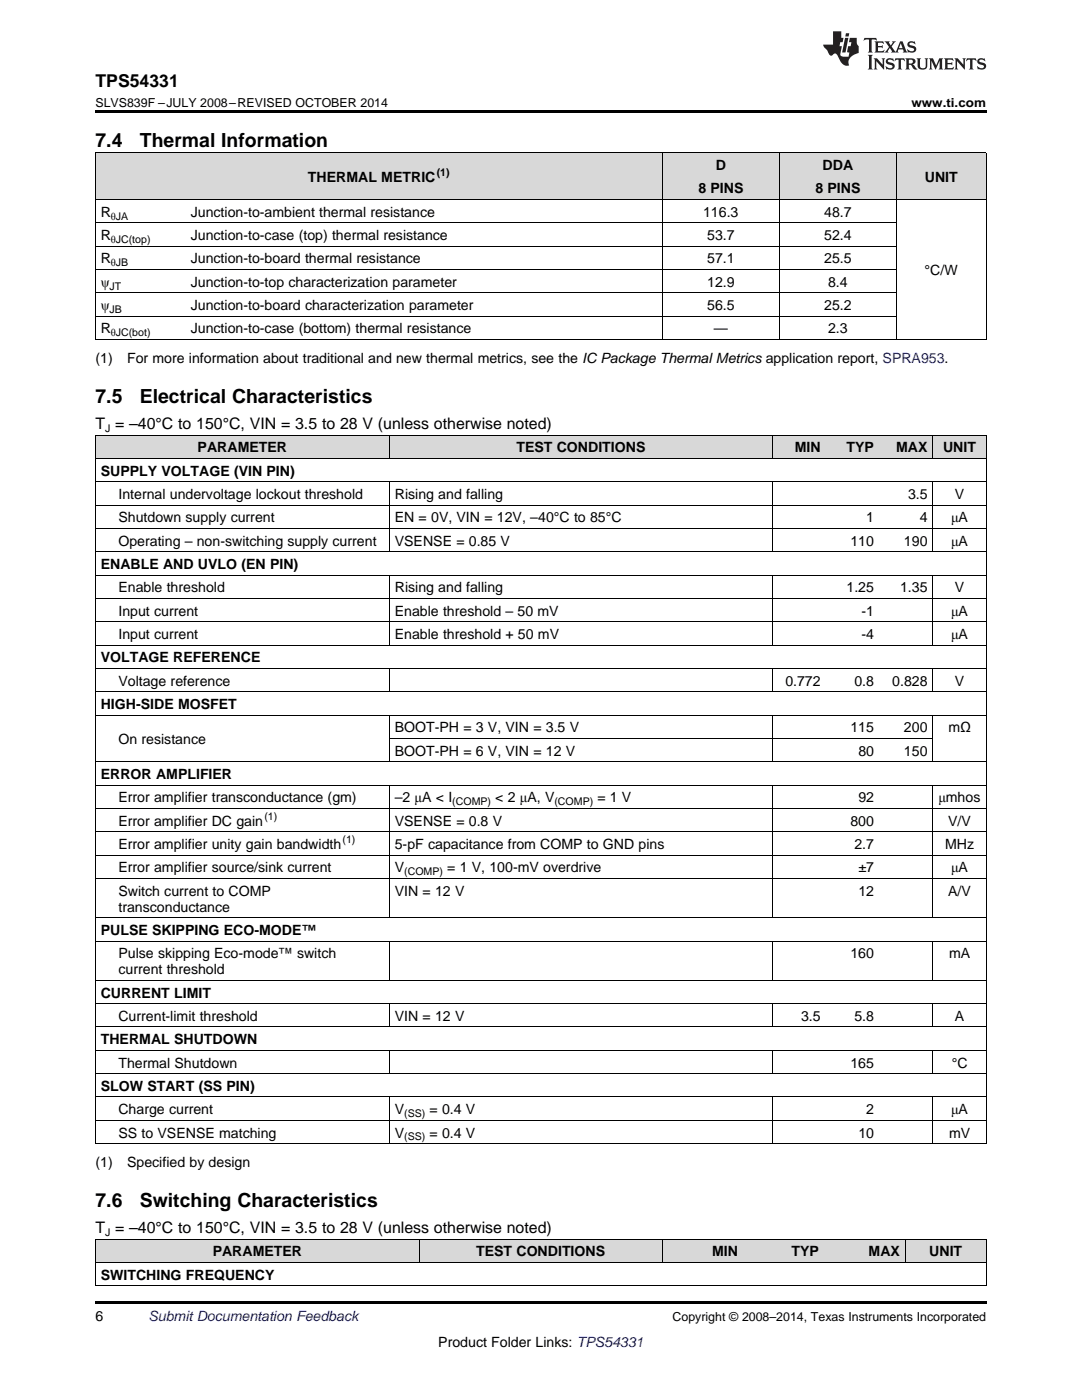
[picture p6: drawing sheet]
<svg xmlns="http://www.w3.org/2000/svg" width="216mm" height="279mm" viewBox="0 0 216 279" stroke-linecap="round" stroke-linejoin="round" font-family="sans-serif">
<defs><g id="words">
<g font-size="3.9">
<text x="19" y="29.3">7.4</text>
<text x="27.9" y="29.3">Thermal Information</text>
<text x="19" y="80.5">7.5</text>
<text x="27.9" y="80.5">Electrical Characteristics</text>
<text x="19" y="240.9">7.6</text>
<text x="27.9" y="240.9">Switching Characteristics</text>
</g>
<text font-size="3.5" x="19" y="17.3">TPS54331</text>
<g font-size="3.2">
<text x="19" y="85.6">T = –40°C to 150°C, VIN = 3.5 to 28 V (unless otherwise noted)</text>
<text x="19" y="246.1">T = –40°C to 150°C, VIN = 3.5 to 28 V (unless otherwise noted)</text>
</g>
<g font-size="2.8">
<text x="142.8" y="33.9">D</text>
<text x="164.1" y="33.9">DDA</text>
<text x="61.5" y="36.3">THERMAL METRIC</text>
<text x="139.3" y="38.6">8 PINS</text>
<text x="162.7" y="38.6">8 PINS</text>
<text x="184.5" y="36.3">UNIT</text>
<text x="20.1" y="43.3">R</text>
<text x="20.1" y="47.9">R</text>
<text x="38.1" y="43.3">Junction-to-ambient thermal resistance</text>
<text x="38.1" y="47.9">Junction-to-case (top) thermal resistance</text>
<text x="140.3" y="43.3">116.3</text>
<text x="141.1" y="47.9">53.7</text>
<text x="164.5" y="43.3">48.7</text>
<text x="164.5" y="47.9">52.4</text>
<text x="20.1" y="52.6">R</text>
<text x="38.1" y="52.6">Junction-to-board thermal resistance</text>
<text x="141.1" y="52.6">57.1</text>
<text x="164.5" y="52.6">25.5</text>
<text x="20.1" y="57.2">ψ</text>
<text x="38.1" y="57.2">Junction-to-top characterization parameter</text>
<text x="141.1" y="57.2">12.9</text>
<text x="165.2" y="57.2">8.4</text>
<text x="184.5" y="54.9">°C/W</text>
<text x="20.1" y="61.9">ψ</text>
<text x="38.1" y="61.9">Junction-to-board characterization parameter</text>
<text x="141.1" y="61.9">56.5</text>
<text x="164.5" y="61.9">25.2</text>
<text x="20.1" y="66.5">R</text>
<text x="38.1" y="66.5">Junction-to-case (bottom) thermal resistance</text>
<text x="142.4" y="66.5">—</text>
<text x="165.2" y="66.5">2.3</text>
<text x="19" y="72.4">(1)</text>
<text x="25.4" y="72.4">For more information about traditional and new thermal metrics, see the IC Package Thermal Metrics application report, SPRA953.</text>
<text x="20.1" y="94.9">SUPPLY VOLTAGE (VIN PIN)</text>
<text x="39.4" y="90.3">PARAMETER</text>
<text x="103" y="90.3">TEST CONDITIONS</text>
<text x="158.6" y="90.3">MIN</text>
<text x="168.9" y="90.3">TYP</text>
<text x="178.8" y="90.3">MAX</text>
<text x="188.2" y="90.3">UNIT</text>
<text x="23.6" y="99.6">Internal undervoltage lockout threshold</text>
<text x="78.8" y="99.6">Rising and falling</text>
<text x="181.2" y="99.6">3.5</text>
<text x="190.5" y="99.6">V</text>
<text x="23.6" y="104.2">Shutdown supply current</text>
<text x="78.8" y="104.2">EN = 0V, VIN = 12V, –40°C to 85°C</text>
<text x="172.8" y="104.2">1</text>
<text x="183.5" y="104.2">4</text>
<text x="189.8" y="104.2">μA</text>
<text x="20.1" y="113.6">ENABLE AND UVLO (EN PIN)</text>
<text x="23.6" y="108.9">Operating – non-switching supply current</text>
<text x="78.8" y="108.9">VSENSE = 0.85 V</text>
<text x="169.7" y="108.9">110</text>
<text x="180.4" y="108.9">190</text>
<text x="189.8" y="108.9">μA</text>
<text x="23.6" y="118.2">Enable threshold</text>
<text x="78.8" y="118.2">Rising and falling</text>
<text x="168.9" y="118.2">1.25</text>
<text x="179.6" y="118.2">1.35</text>
<text x="190.5" y="118.2">V</text>
<text x="23.6" y="122.9">Input current</text>
<text x="78.8" y="122.9">Enable threshold – 50 mV</text>
<text x="171.9" y="122.9">-1</text>
<text x="189.8" y="122.9">μA</text>
<text x="23.6" y="127.5">Input current</text>
<text x="78.8" y="127.5">Enable threshold + 50 mV</text>
<text x="171.9" y="127.5">-4</text>
<text x="189.8" y="127.5">μA</text>
<text x="20.1" y="132.2">VOLTAGE REFERENCE</text>
<text x="23.6" y="136.8">Voltage reference</text>
<text x="156.7" y="136.8">0.772</text>
<text x="170.5" y="136.8">0.8</text>
<text x="178" y="136.8">0.828</text>
<text x="190.5" y="136.8">V</text>
<text x="20.1" y="141.5">HIGH-SIDE MOSFET</text>
<text x="23.6" y="148.5">On resistance</text>
<text x="78.8" y="146.2">BOOT-PH = 3 V, VIN = 3.5 V</text>
<text x="169.7" y="146.2">115</text>
<text x="180.4" y="146.2">200</text>
<text x="189.2" y="146.2">mΩ</text>
<text x="20.1" y="155.5">ERROR AMPLIFIER</text>
<text x="78.8" y="150.8">BOOT-PH = 6 V, VIN = 12 V</text>
<text x="171.3" y="150.8">80</text>
<text x="180.4" y="150.8">150</text>
<text x="23.6" y="160.1">Error amplifier transconductance (gm)</text>
<text x="78.8" y="160.1">–2 μA &lt; I</text>
<text x="98.8" y="160.1">&lt; 2 μA, V</text>
<text x="119.2" y="160.1">= 1 V</text>
<text x="171.3" y="160.1">92</text>
<text x="187.3" y="160.1">μmhos</text>
<text x="23.6" y="164.8">Error amplifier DC gain</text>
<text x="78.8" y="164.8">VSENSE = 0.8 V</text>
<text x="169.7" y="164.8">800</text>
<text x="189.2" y="164.8">V/V</text>
<text x="23.6" y="169.4">Error amplifier unity gain bandwidth</text>
<text x="78.8" y="169.4">5-pF capacitance from COMP to GND pins</text>
<text x="170.5" y="169.4">2.7</text>
<text x="188.6" y="169.4">MHz</text>
<text x="23.6" y="174.1">Error amplifier source/sink current</text>
<text x="23.6" y="178.8">Switch current to COMP</text>
<text x="78.8" y="174.1">V</text>
<text x="78.8" y="178.8">VIN = 12 V</text>
<text x="89.2" y="174.1">= 1 V, 100-mV overdrive</text>
<text x="171.3" y="178.8">12</text>
<text x="171.3" y="174.1">±7</text>
<text x="189.2" y="178.8">A/V</text>
<text x="189.8" y="174.1">μA</text>
<text x="23.6" y="181.9">transconductance</text>
<text x="20.1" y="186.6">PULSE SKIPPING ECO-MODE™</text>
<text x="23.6" y="191.2">Pulse skipping Eco-mode™ switch</text>
<text x="169.7" y="191.2">160</text>
<text x="189.4" y="191.2">mA</text>
<text x="23.6" y="194.4">current threshold</text>
<text x="20.1" y="199.1">CURRENT LIMIT</text>
<text x="23.6" y="203.7">Current-limit threshold</text>
<text x="78.8" y="203.7">VIN = 12 V</text>
<text x="159.8" y="203.7">3.5</text>
<text x="170.5" y="203.7">5.8</text>
<text x="190.5" y="203.7">A</text>
<text x="20.1" y="208.4">THERMAL SHUTDOWN</text>
<text x="23.6" y="213">Thermal Shutdown</text>
<text x="169.7" y="213">165</text>
<text x="189.9" y="213">°C</text>
<text x="20.1" y="217.7">SLOW START (SS PIN)</text>
<text x="23.6" y="222.4">Charge current</text>
<text x="23.6" y="227">SS to VSENSE matching</text>
<text x="78.8" y="222.4">V</text>
<text x="78.8" y="227">V</text>
<text x="85.7" y="222.4">= 0.4 V</text>
<text x="85.7" y="227">= 0.4 V</text>
<text x="171.3" y="227">10</text>
<text x="172.8" y="222.4">2</text>
<text x="189.4" y="227">mV</text>
<text x="189.8" y="222.4">μA</text>
<text x="19" y="232.9">(1)</text>
<text x="25.4" y="232.9">Specified by design</text>
<text x="42.4" y="250.8">PARAMETER</text>
<text x="95" y="250.8">TEST CONDITIONS</text>
<text x="142.1" y="250.8">MIN</text>
<text x="157.9" y="250.8">TYP</text>
<text x="173.3" y="250.8">MAX</text>
<text x="185.4" y="250.8">UNIT</text>
<text x="20.1" y="255.4">SWITCHING FREQUENCY</text>
<text x="19" y="263.6">6</text>
<text x="87.5" y="268.9">Product Folder Links: TPS54331</text>
</g>
<text font-size="2.8" fill="#0000c8" x="29.6" y="263.6">Submit Documentation Feedback</text>
<g font-size="2.5">
<text x="19" y="21.4">SLVS839F –JULY 2008–REVISED OCTOBER 2014</text>
<text x="181.9" y="21.4">www.ti.com</text>
<text x="134.2" y="263.6">Copyright © 2008–2014, Texas Instruments Incorporated</text>
</g>
<g font-size="2.1">
<text x="87.1" y="35.1">(1)</text>
<text x="22.1" y="43.8">θJA</text>
<text x="22.1" y="48.5">θJC(top)</text>
<text x="22.1" y="53.1">θJB</text>
<text x="21.9" y="57.8">JT</text>
<text x="21.9" y="62.4">JB</text>
<text x="22.1" y="67.1">θJC(bot)</text>
<text x="21" y="86.3">J</text>
<text x="90.2" y="160.7">(COMP)</text>
<text x="110.6" y="160.7">(COMP)</text>
<text x="52.8" y="163.7">(1)</text>
<text x="68.3" y="168.3">(1)</text>
<text x="80.6" y="174.7">(COMP)</text>
<text x="80.6" y="222.9">(SS)</text>
<text x="80.6" y="227.6">(SS)</text>
<text x="21" y="246.7">J</text>
</g>
</g></defs>
<g fill="#d8d8d8">
<path d="M19 247.4h3.6v4.6h-3.6z"/>
<path d="M22.6 247.4h61.1v4.6h-61.1z"/>
<path d="M83.7 247.4h48.5v4.6h-48.5z"/>
<path d="M132.2 247.4h16.1v4.6h-16.1z"/>
<path d="M148.3 247.4h16.2v4.6h-16.2z"/>
<path d="M164.5 247.4h16.2v4.6h-16.2z"/>
<path d="M180.7 247.4h16.1v4.6h-16.1z"/>
<path d="M19 86.9h3.6v4.6h-3.6z"/>
<path d="M22.6 86.9h55.1v4.6h-55.1z"/>
<path d="M77.7 86.9h76.5v4.6h-76.5z"/>
<path d="M154.2 86.9h10.6v4.6h-10.6z"/>
<path d="M164.8 86.9h10.7v4.6h-10.7z"/>
<path d="M175.5 86.9h10.7v4.6h-10.7z"/>
<path d="M186.2 86.9h10.6v4.6h-10.6z"/>
<path d="M19 30.6h18v9.3h-18z"/>
<path d="M37 30.6h95.2v9.3h-95.2z"/>
<path d="M178.9 30.6h17.9v9.3h-17.9z"/>
<path d="M132.2 35.2h23.3v4.7h-23.3z"/>
<path d="M155.5 35.2h23.4v4.7h-23.4z"/>
<path d="M132.2 30.6h23.3v4.6h-23.3z"/>
<path d="M155.5 30.6h23.4v4.6h-23.4z"/>
</g>
<path d="M19 22h177.8v.5h-177.8zM19 67.8h.2zM132.1 67.8h.1zM155.4 67.8h.1zM178.8 67.8h.1zM196.7 67.8h.1zM19 228.2l.2 .1zM77.6 228.2l.1 .1zM154.1 228.2l.1 .1zM186.1 228.2l.1 .1zM196.7 228.2l.1 .1zM19 259.7h177.8v.5h-177.8z" fill="#000"/>
<g fill="none" stroke="#000" stroke-width=".2">
<path d="M19 39.8h177.8M19 30.5h177.8M19.1 30.5v37.3M132.1 30.5v37.3M155.5 30.5v37.3M178.8 30.5v37.3M196.8 30.5v37.3M19 58.4h159.9M19 53.8h159.9M19 49.1h159.9M19 44.5h159.9M19 67.8h177.8"/>
<path d="M19 63.1h159.9M19 86.8l177.8 .1v141.4M19 96.1h177.8M19 91.5h177.8M19.1 86.9v141.4M77.7 86.9v4.6M77.7 96.2v14M154.1 86.9v4.6M154.1 96.2v14M186.1 86.9v4.6M186.1 96.2v14M19 119.4h177.8"/>
<path d="M19 114.8h177.8M19 110.1h177.8M19 105.5h177.8M19 100.8h177.8M77.7 114.8v14M154.1 114.8v14M186.1 114.8v14M19 138.1h177.8M19 133.4h177.8M19 128.7h177.8M19 124.1h177.8M77.7 133.4v4.7"/>
<path d="M154.1 133.4v4.7M186.1 133.4v4.7M19 156.7h177.8M19 152h177.8M19 142.7h177.8M77.7 142.7v9.4M77.7 156.7v26.5M77.7 147.4h108.5M154.1 142.7v9.4M154.1 156.7v26.5M186.1 142.7v9.4M186.1 156.7v26.5"/>
<path d="M19 175.3h177.8M19 170.7h177.8M19 166h177.8M19 161.3h177.8M19 195.6h177.8M19 187.8h177.8M19 183.1h177.8M77.7 187.8v7.9M154.1 187.8v7.9M186.1 187.8v7.9M19 218.9h177.8M19 214.3h177.8"/>
<path d="M19 209.6h177.8M19 204.9h177.8M19 200.3h177.8M77.7 200.3v4.7M77.7 209.6v4.7M77.7 218.9v9.4M154.1 200.3v4.7M154.1 209.6v4.7M154.1 218.9v9.4M186.1 200.3v4.7M186.1 209.6v4.7M186.1 218.9v9.4"/>
<path d="M19 228.2h177.8M19 223.6h177.8M19 256.6h177.8M19 252h177.8M19 247.3h177.8M19.1 247.3v9.4M83.6 247.3v4.7M132.1 247.3v4.7M180.6 247.3v4.7M196.8 247.3v9.4"/>
</g>
<g fill="#231f20">
<path d="M172.5 7.6l-.1 .5 .4-.2h.6v.1v2.1l-.2 .4h.9l-.2-.4v-2.1l.1-.1h.5l.5 .2-.2-.5zM174.5 8.3l.2 .3v1.5l-.2 .4h1.8l.2-.6a1.04 1.04 0 0 1-1.3 .2v-.7h.6l.3 .2v-.6l-.3 .2h-.6v-.6l.8-.1 .4 .3-.2-.5zM176.5 8.3l.9 1.1-.9 1.1h.8l-.2-.2 .4-.7 .5 .7-.2 .2h1.5l-.2-.2 .2-.4h.9l.1 .4-.2 .2h1l-.3-.3-.7-1.9h-.5l-.9 2-.8-1 .9-1h-.8l.1 .3-.4 .5-.3-.6 .1-.2zM179.7 8.6l.4 1h-.7zM181.3 8.4a.63 .63 0 0 0-.2 .7 .63 .63 0 0 0 .6 .4l.6 .2 .1 .2a.75 .75 0 0 1-.7 .4 .75 .75 0 0 1-.6-.5l.1 .7 .1-.1a1.11 1.11 0 0 0 1.5-.6 1.13 1.13 0 0 0-1.2-.8l-.1-.4a1.04 1.04 0 0 1 1.2 .2l-.2-.5-.2 .1-.4-.2zM173.2 10.9l.2 .4v2.2l-.2 .4h1l-.3-.4v-2.2l.3-.4zM174.3 11.6l.3 .4v1.5l-.3 .4h.8l-.2-.4v-1.3l1.5 1.7v-1.9l.2-.4h-.7l.2 .4v.9l-1.1-1.3zM177 11.8a.62 .62 0 0 0-.2 .7 .62 .62 0 0 0 .6 .4l.6 .1 .1 .3a.76 .76 0 0 1-.7 .3 .76 .76 0 0 1-.7-.4l.2 .7 .1-.1a1.11 1.11 0 0 0 1.5-.6 1.13 1.13 0 0 0-1.2-.8l-.1-.4a1.04 1.04 0 0 1 1.2 .2l-.2-.6-.2 .1-.5-.1zM178.7 11.6l-.2 .6a.61 .61 0 0 1 .8-.3v1.6l-.2 .4h.9l-.2-.4v-1.6a.63 .63 0 0 1 .7 .3l-.1-.6zM180.6 11.6l.3 .4v1.5l-.3 .4h1l-.2-.2-.1-.8 .6 .2a.76 .76 0 0 0 1.2 .7l-1-1a.58 .58 0 0 0 .6-.5 .58 .58 0 0 0-.5-.6zM181.4 11.9h.1a.45 .45 0 0 1 .5 .1 .45 .45 0 0 1 .1 .5l-.8 .2zM182.9 11.6l.2 .2a2.17 2.17 0 0 0 .3 1.9 .99 .99 0 0 0 1.6-.6v-1.1l.2-.4h-.7l.2 .2a1.92 1.92 0 0 1-.2 1.8 .6 .6 0 0 1-.9-.5v-1.1l.2-.4zM185.4 11.6l.2 .4v1.5l-.2 .4h.7l-.2-.4v-1.4l.8 1.8 .8-1.8v1.4l-.2 .4h.9l-.2-.4v-1.5l.2-.4h-.8l-.6 1.5-.6-1.5zM188.4 11.6l.2 .4v1.5l-.2 .4h1.8l.1-.6a1.04 1.04 0 0 1-1.2 .1v-.6h.5l.4 .2v-.6l-.4 .2h-.5v-.7h.8l.3 .3-.1-.6zM190.5 11.6l.2 .4v1.5l-.2 .4h.7l-.2-.4v-1.3l1.5 1.7v-1.9l.2-.4h-.7l.2 .4v.9l-1.1-1.3zM192.9 11.6l-.1 .6a.61 .61 0 0 1 .7-.3l.1 1.6-.3 .4h1l-.3-.4 .1-1.6a.63 .63 0 0 1 .7 .3l-.1-.6zM195.2 11.8a.62 .62 0 0 0-.2 .7 .62 .62 0 0 0 .6 .4l.6 .1 .1 .3a.76 .76 0 0 1-.7 .3 .76 .76 0 0 1-.6-.4l.1 .7 .1-.1a1.11 1.11 0 0 0 1.6-.6 1.13 1.13 0 0 0-1.3-.8l-.1-.4a1.04 1.04 0 0 1 1.2 .2l-.1-.6-.2 .1-.5-.1z"/>
<path d="M166.2 6.3v2.6h-1.9v.4l.8 .9a.91 .91 0 0 0 1 .8 .56 .56 0 0 1 .5-.3 .56 .56 0 0 1 .5 .3l.4 .8a1.53 1.53 0 0 0 1.9 1.2 1.54 1.54 0 0 1 1-2.1l.9-.3v-1.4a1.52 1.52 0 0 1-.4-1.6h-1.3l-.2 .8h.5l-.2 .8h-.5l-.1 1v.2l.4 .1-.2 .8a1.93 1.93 0 0 1-1.6-.3l.3-1.8h-.5l.2-.8h.4l.2-.8h-.4v-1.3zM168.6 7.6l-.6 2.9h.7l.6-2.9zM168.8 6.6l-.1 .7h.6l.2-.7z"/>
</g>
<use href="#words"/>
</svg>
